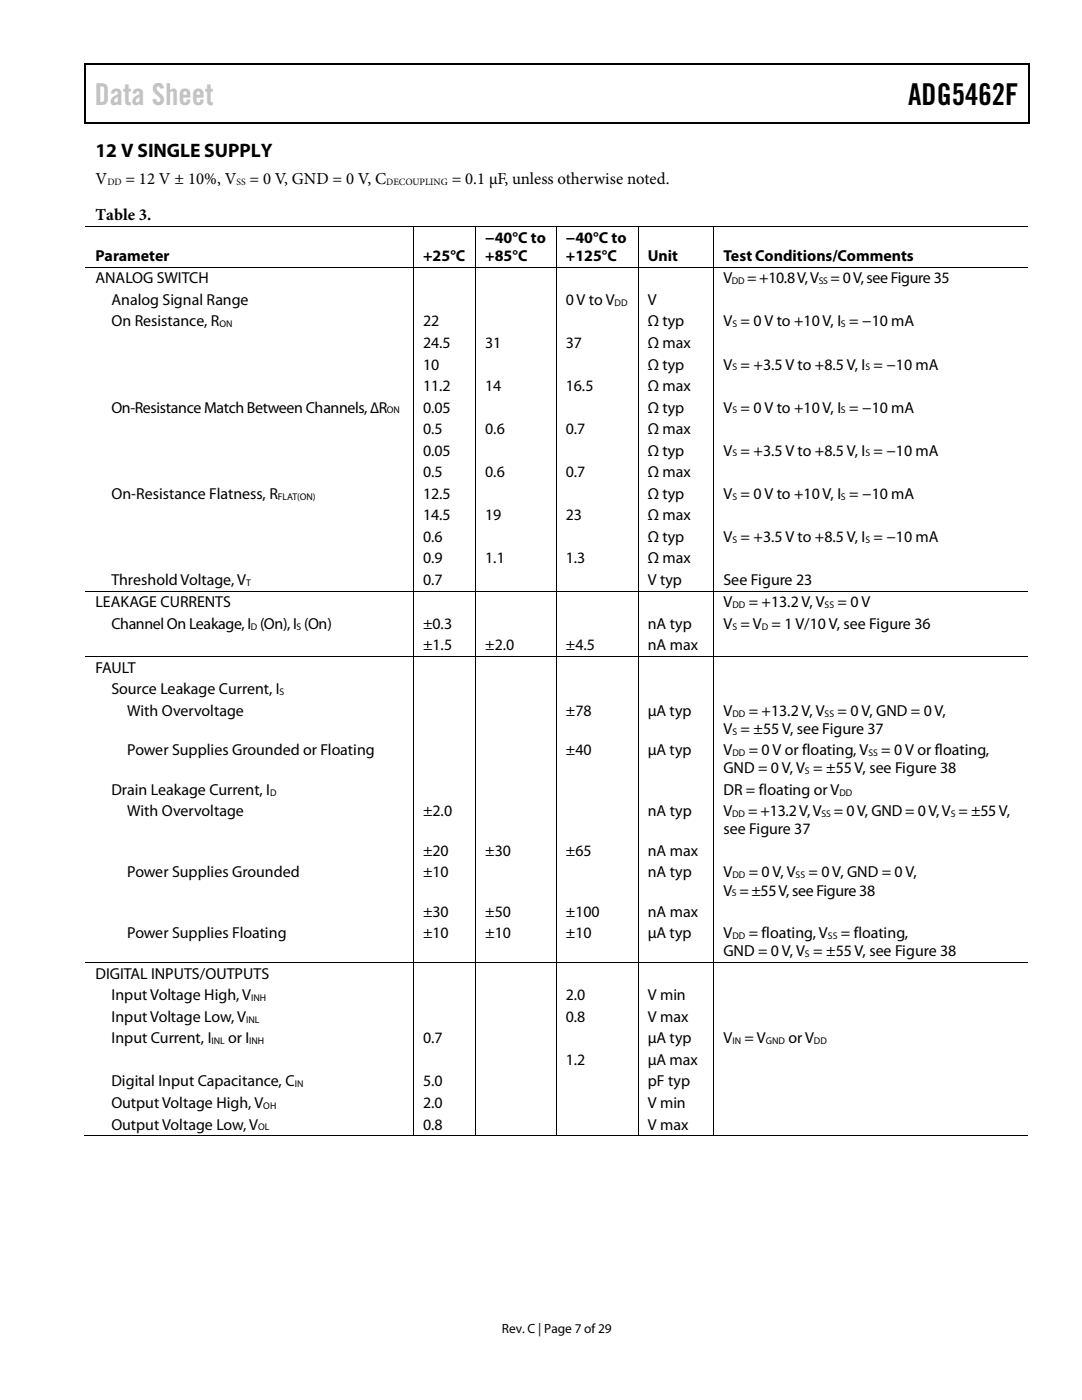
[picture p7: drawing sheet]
<svg xmlns="http://www.w3.org/2000/svg" width="216mm" height="279mm" viewBox="0 0 216 279" stroke-linecap="round" stroke-linejoin="round" font-family="sans-serif">
<defs><g id="words">
<text font-size="6" fill="#c1c1c1" x="18.9" y="20.9">Data Sheet</text>
<text font-size="6" x="181.2" y="20.9">ADG5462F</text>
<text font-size="3.9" x="19" y="31.3">12 V SINGLE SUPPLY</text>
<g font-size="3.3">
<text x="19" y="36.8">V</text>
<text x="25.1" y="36.8">= 12 V ± 10%, V</text>
<text x="49.8" y="36.8">= 0 V, GND = 0 V, C</text>
<text x="90.1" y="36.8">= 0.1 µF, unless otherwise noted.</text>
<text x="19" y="43.9">Table 3.</text>
</g>
<g font-size="3.2">
<text x="19" y="52.1">Parameter</text>
<text x="84.4" y="52.1">+25°C</text>
<text x="96.8" y="48.4">−40°C to</text>
<text x="96.8" y="52.1">+85°C</text>
<text x="112.9" y="52.1">+125°C</text>
<text x="112.9" y="48.4">−40°C to</text>
<text x="129.2" y="52.1">Unit</text>
<text x="144.4" y="52.1">Test Conditions/Comments</text>
<text x="19" y="56.6">ANALOG SWITCH</text>
<text x="144.4" y="56.6">V</text>
<text x="149.1" y="56.6">=+10.8 V, V</text>
<text x="165.7" y="56.6">= 0 V, seeFigure 35</text>
<text x="22.2" y="60.9">Analog Signal Range</text>
<text x="22.2" y="65.2">On Resistance, R</text>
<text x="84.4" y="65.2">22</text>
<text x="112.9" y="60.9">0 V to V</text>
<text x="129.2" y="60.9">V</text>
<text x="129.2" y="65.2">Ω typ</text>
<text x="144.4" y="65.2">V = 0 V to +10 V, I = −10 mA</text>
<text x="84.4" y="69.5">24.5</text>
<text x="96.8" y="69.5">31</text>
<text x="112.9" y="69.5">37</text>
<text x="129.2" y="69.5">Ω max</text>
<text x="84.4" y="73.7">10</text>
<text x="129.2" y="73.7">Ω typ</text>
<text x="144.4" y="73.7">V = +3.5 V to +8.5 V, I = −10 mA</text>
<text x="22.2" y="82.3">On-Resistance Match Between Channels, ∆R</text>
<text x="84.4" y="78.1">11.2</text>
<text x="84.4" y="82.3">0.05</text>
<text x="96.8" y="78.1">14</text>
<text x="112.9" y="78.1">16.5</text>
<text x="129.2" y="78.1">Ω max</text>
<text x="129.2" y="82.3">Ω typ</text>
<text x="144.4" y="82.3">V = 0 V to +10 V, I = −10 mA</text>
<text x="84.4" y="86.7">0.5</text>
<text x="96.8" y="86.7">0.6</text>
<text x="112.9" y="86.7">0.7</text>
<text x="129.2" y="86.7">Ω max</text>
<text x="84.4" y="90.9">0.05</text>
<text x="84.4" y="95.2">0.5</text>
<text x="96.8" y="95.2">0.6</text>
<text x="112.9" y="95.2">0.7</text>
<text x="129.2" y="90.9">Ω typ</text>
<text x="129.2" y="95.2">Ω max</text>
<text x="144.4" y="90.9">V = +3.5 V to +8.5 V, I = −10 mA</text>
<text x="22.2" y="99.5">On-Resistance Flatness, R</text>
<text x="84.4" y="99.5">12.5</text>
<text x="129.2" y="99.5">Ω typ</text>
<text x="144.4" y="99.5">V = 0 V to +10 V, I = −10 mA</text>
<text x="84.4" y="103.8">14.5</text>
<text x="96.8" y="103.8">19</text>
<text x="112.9" y="103.8">23</text>
<text x="129.2" y="103.8">Ω max</text>
<text x="84.4" y="108.1">0.6</text>
<text x="84.4" y="112.4">0.9</text>
<text x="96.8" y="112.4">1.1</text>
<text x="112.9" y="112.4">1.3</text>
<text x="129.2" y="108.1">Ω typ</text>
<text x="129.2" y="112.4">Ω max</text>
<text x="144.4" y="108.1">V = +3.5 V to +8.5 V, I = −10 mA</text>
<text x="22.2" y="116.7">Threshold Voltage, V</text>
<text x="84.4" y="116.7">0.7</text>
<text x="129.2" y="116.7">V typ</text>
<text x="144.4" y="116.7">See Figure 23</text>
<text x="19" y="121.2">LEAKAGE CURRENTS</text>
<text x="22.2" y="125.5">Channel On Leakage, I (On), I (On)</text>
<text x="84.4" y="125.5">±0.3</text>
<text x="129.2" y="125.5">nA typ</text>
<text x="144.4" y="121.2">V</text>
<text x="144.4" y="125.5">V = V = 1 V/10 V, see Figure 36</text>
<text x="149.4" y="121.2">= +13.2 V, V</text>
<text x="167.1" y="121.2">= 0 V</text>
<text x="84.4" y="129.8">±1.5</text>
<text x="96.8" y="129.8">±2.0</text>
<text x="112.9" y="129.8">±4.5</text>
<text x="129.2" y="129.8">nA max</text>
<text x="19" y="134.2">FAULT</text>
<text x="22.2" y="138.6">Source Leakage Current, I</text>
<text x="25.4" y="142.8">With Overvoltage</text>
<text x="112.9" y="142.8">±78</text>
<text x="129.2" y="142.8">µA typ</text>
<text x="144.4" y="142.8">V</text>
<text x="149.4" y="142.8">= +13.2 V, V</text>
<text x="167.1" y="142.8">= 0 V, GND = 0 V,</text>
<text x="144.4" y="146.5">V = ±55 V, see Figure 37</text>
<text x="25.4" y="150.7">Power Supplies Grounded or Floating</text>
<text x="112.9" y="150.7">±40</text>
<text x="129.2" y="150.7">µA typ</text>
<text x="144.4" y="154.3">GND = 0 V, V = ±55 V, see Figure 38</text>
<text x="144.4" y="150.7">V</text>
<text x="149.4" y="150.7">= 0 V or floating, V</text>
<text x="175.9" y="150.7">= 0 V or floating,</text>
<text x="22.2" y="158.6">Drain Leakage Current, I</text>
<text x="144.4" y="158.6">DR = floating or V</text>
<text x="25.4" y="162.9">With Overvoltage</text>
<text x="84.4" y="162.9">±2.0</text>
<text x="129.2" y="162.9">nA typ</text>
<text x="144.4" y="166.5">see Figure 37</text>
<text x="144.4" y="162.9">V</text>
<text x="149.3" y="162.9">= +13.2 V, V</text>
<text x="166.4" y="162.9">= 0 V, GND = 0 V, V = ±55 V,</text>
<text x="84.4" y="170.8">±20</text>
<text x="96.8" y="170.8">±30</text>
<text x="112.9" y="170.8">±65</text>
<text x="129.2" y="170.8">nA max</text>
<text x="25.4" y="175.1">Power Supplies Grounded</text>
<text x="84.4" y="175.1">±10</text>
<text x="129.2" y="175.1">nA typ</text>
<text x="144.4" y="178.7">V = ±55 V, seeFigure 38</text>
<text x="144.4" y="175.1">V</text>
<text x="149.4" y="175.1">= 0 V, V</text>
<text x="161.3" y="175.1">= 0 V, GND = 0 V,</text>
<text x="84.4" y="183">±30</text>
<text x="96.8" y="183">±50</text>
<text x="112.9" y="183">±100</text>
<text x="129.2" y="183">nA max</text>
<text x="25.4" y="187.3">Power Supplies Floating</text>
<text x="84.4" y="187.3">±10</text>
<text x="96.8" y="187.3">±10</text>
<text x="112.9" y="187.3">±10</text>
<text x="129.2" y="187.3">µA typ</text>
<text x="144.4" y="187.3">V</text>
<text x="144.4" y="190.9">GND = 0 V, V = ±55 V, see Figure 38</text>
<text x="149.4" y="187.3">= floating, V</text>
<text x="167.8" y="187.3">= floating,</text>
<text x="19" y="195.4">DIGITAL INPUTS/OUTPUTS</text>
<text x="22.2" y="199.6">Input Voltage High, V</text>
<text x="22.2" y="204">Input Voltage Low, V</text>
<text x="112.9" y="199.6">2.0</text>
<text x="112.9" y="204">0.8</text>
<text x="129.2" y="199.6">V min</text>
<text x="129.2" y="204">V max</text>
<text x="22.2" y="208.2">Input Current, I</text>
<text x="45.5" y="208.2">or I</text>
<text x="84.4" y="208.2">0.7</text>
<text x="129.2" y="208.2">µA typ</text>
<text x="144.4" y="208.2">V</text>
<text x="148.5" y="208.2">= V</text>
<text x="157.3" y="208.2">or V</text>
<text x="112.9" y="212.6">1.2</text>
<text x="129.2" y="212.6">µA max</text>
<text x="22.2" y="216.8">Digital Input Capacitance, C</text>
<text x="22.2" y="221.1">Output Voltage High, V</text>
<text x="84.4" y="216.8">5.0</text>
<text x="84.4" y="221.1">2.0</text>
<text x="129.2" y="221.1">V min</text>
<text x="129.2" y="216.8">pF typ</text>
<text x="22.2" y="225.4">Output Voltage Low, V</text>
<text x="84.4" y="225.4">0.8</text>
<text x="129.2" y="225.4">V max</text>
</g>
<text font-size="2.7" x="100.2" y="266">Rev. C | Page 7 of29</text>
<g font-size="1.9">
<text x="21.4" y="37">DD</text>
<text x="47.2" y="37">SS</text>
<text x="77" y="37">DECOUPLING</text>
<text x="146" y="56.7">DD</text>
<text x="163.4" y="56.7">SS</text>
<text x="43.8" y="65.3">ON</text>
<text x="122.6" y="61">DD</text>
<text x="146.1" y="65.3">S</text>
<text x="167.8" y="65.3">S</text>
<text x="146.1" y="73.9">S</text>
<text x="172.7" y="73.9">S</text>
<text x="77.2" y="82.5">ON</text>
<text x="146.1" y="82.5">S</text>
<text x="167.8" y="82.5">S</text>
<text x="146.1" y="91.1">S</text>
<text x="172.7" y="91.1">S</text>
<text x="55.5" y="99.7">FLAT(ON)</text>
<text x="146.1" y="99.7">S</text>
<text x="167.8" y="99.7">S</text>
<text x="146.1" y="108.3">S</text>
<text x="172.7" y="108.3">S</text>
<text x="49.1" y="116.9">T</text>
<text x="50.1" y="125.6">D</text>
<text x="59.2" y="125.6">S</text>
<text x="146.1" y="121.4">DD</text>
<text x="146.1" y="125.6">S</text>
<text x="152" y="125.6">D</text>
<text x="164.5" y="121.4">SS</text>
<text x="55.8" y="138.7">S</text>
<text x="146.1" y="143">DD</text>
<text x="164.5" y="143">SS</text>
<text x="146.1" y="146.6">S</text>
<text x="146.1" y="150.9">DD</text>
<text x="160.6" y="154.5">S</text>
<text x="173.3" y="150.9">SS</text>
<text x="53.9" y="158.8">D</text>
<text x="167.5" y="158.8">DD</text>
<text x="146.1" y="163.1">DD</text>
<text x="163.9" y="163.1">SS</text>
<text x="189.7" y="163.1">S</text>
<text x="146" y="178.9">S</text>
<text x="146.1" y="175.3">DD</text>
<text x="158.7" y="175.3">SS</text>
<text x="146.1" y="187.5">DD</text>
<text x="160.6" y="191.1">S</text>
<text x="165.2" y="187.5">SS</text>
<text x="50.1" y="199.8">INH</text>
<text x="42.2" y="208.4">INL</text>
<text x="49.1" y="204.1">INL</text>
<text x="49.7" y="208.4">INH</text>
<text x="146.1" y="208.4">IN</text>
<text x="152.8" y="208.4">GND</text>
<text x="162.4" y="208.4">DD</text>
<text x="52.5" y="221.3">OH</text>
<text x="58.8" y="217">IN</text>
<text x="51.5" y="225.6">OL</text>
</g>
</g></defs>
<g fill="#000">
<path d="M16.9 12.7h.2v1h-.2zM16.9 12.7h.2v.3h-.2zM82.5 12.7h.3v.3h-.3zM205.1 12.7h.3v1h-.3zM205.1 12.7h.3v.3h-.3zM16.9 24.4h.2v.2h-.2zM82.3 24.4h.2v.2h-.2zM205.1 24.4h.3v.2h-.3zM82.4 45.1h.2v.2h-.2zM82.4 53.3h.2v.1h-.2zM94.8 45.1h.2v.2h-.2zM94.8 53.3h.2v.1h-.2z"/>
<path d="M110.9 45.1h.2v.2h-.2zM110.9 53.3h.2v.1h-.2zM127.3 45.1h.1v.2h-.1zM127.3 53.3h.1v.1h-.1zM142.4 45.1h.1v.2h-.1zM142.4 53.3h.1v.1h-.1zM82.4 117.9h.2v.2h-.2zM94.8 117.9h.2v.2h-.2zM110.9 117.9h.2v.2h-.2zM127.3 117.9h.1v.2h-.1zM142.4 117.9h.1v.2h-.1zM82.4 130.9h.2v.2h-.2z"/>
<path d="M94.8 130.9h.2v.2h-.2zM110.9 130.9h.2v.2h-.2zM127.3 130.9h.1v.2h-.1zM142.4 130.9h.1v.2h-.1zM82.4 192h.2v.2h-.2zM94.8 192h.2v.2h-.2zM110.9 192h.2v.2h-.2zM127.3 192h.1v.2h-.1zM142.4 192h.1v.2h-.1zM82.4 226.6h.2v.2h-.2zM94.8 226.6h.2v.2h-.2zM110.9 226.6h.2v.2h-.2z"/>
<path d="M127.3 226.6h.1v.2h-.1zM142.4 226.6h.1v.2h-.1z"/>
</g>
<path d="M17 13.7v10.7M17.1 12.8h65.4M82.8 12.8h122.3M205.2 13.7v10.7M17.1 24.5h188" fill="none" stroke="#000" stroke-width=".25"/>
<g fill="none" stroke="#000" stroke-width=".2">
<path d="M17.1 45.2h65.3M17.1 53.3h65.3M82.5 45.3v8M82.5 53.4v64.5M82.6 45.2h12.2M82.6 53.3h12.2M94.9 45.3v8M94.9 53.4v64.5M95 45.2h15.9M95 53.3h15.9M111 45.3v8M111 53.4v64.5"/>
<path d="M111.1 45.2h16.2M111.1 53.3h16.2M127.3 45.3v8M127.3 53.4v64.5M127.4 45.2h15M127.4 53.3h15M142.5 45.3v8M142.5 53.4v64.5M142.5 45.2h62.6M142.5 53.3h62.6M17.1 118h65.3M82.5 118.1v12.8"/>
<path d="M82.6 118h12.2M94.9 118.1v12.8M95 118h15.9M111 118.1v12.8M111.1 118h16.2M127.3 118.1v12.8M127.4 118h15M142.5 118.1v12.8M142.5 118h62.6M17.1 131h65.3M82.5 131.1v60.9M82.6 131h12.2"/>
<path d="M94.9 131.1v60.9M95 131h15.9M111 131.1v60.9M111.1 131h16.2M127.3 131.1v60.9M127.4 131h15M142.5 131.1v60.9M142.5 131h62.6M17.1 192.1h65.3M82.5 192.2v34.4M82.6 192.1h12.2M94.9 192.2v34.4"/>
<path d="M95 192.1h15.9M111 192.2v34.4M111.1 192.1h16.2M127.3 192.2v34.4M127.4 192.1h15M142.5 192.2v34.4M142.5 192.1h62.6M16.9 226.7h65.5M82.6 226.7h12.2M95 226.7h15.9M111.1 226.7h16.2M127.4 226.7h15"/>
<path d="M142.5 226.7h62.6"/>
</g>
<use href="#words"/>
</svg>
